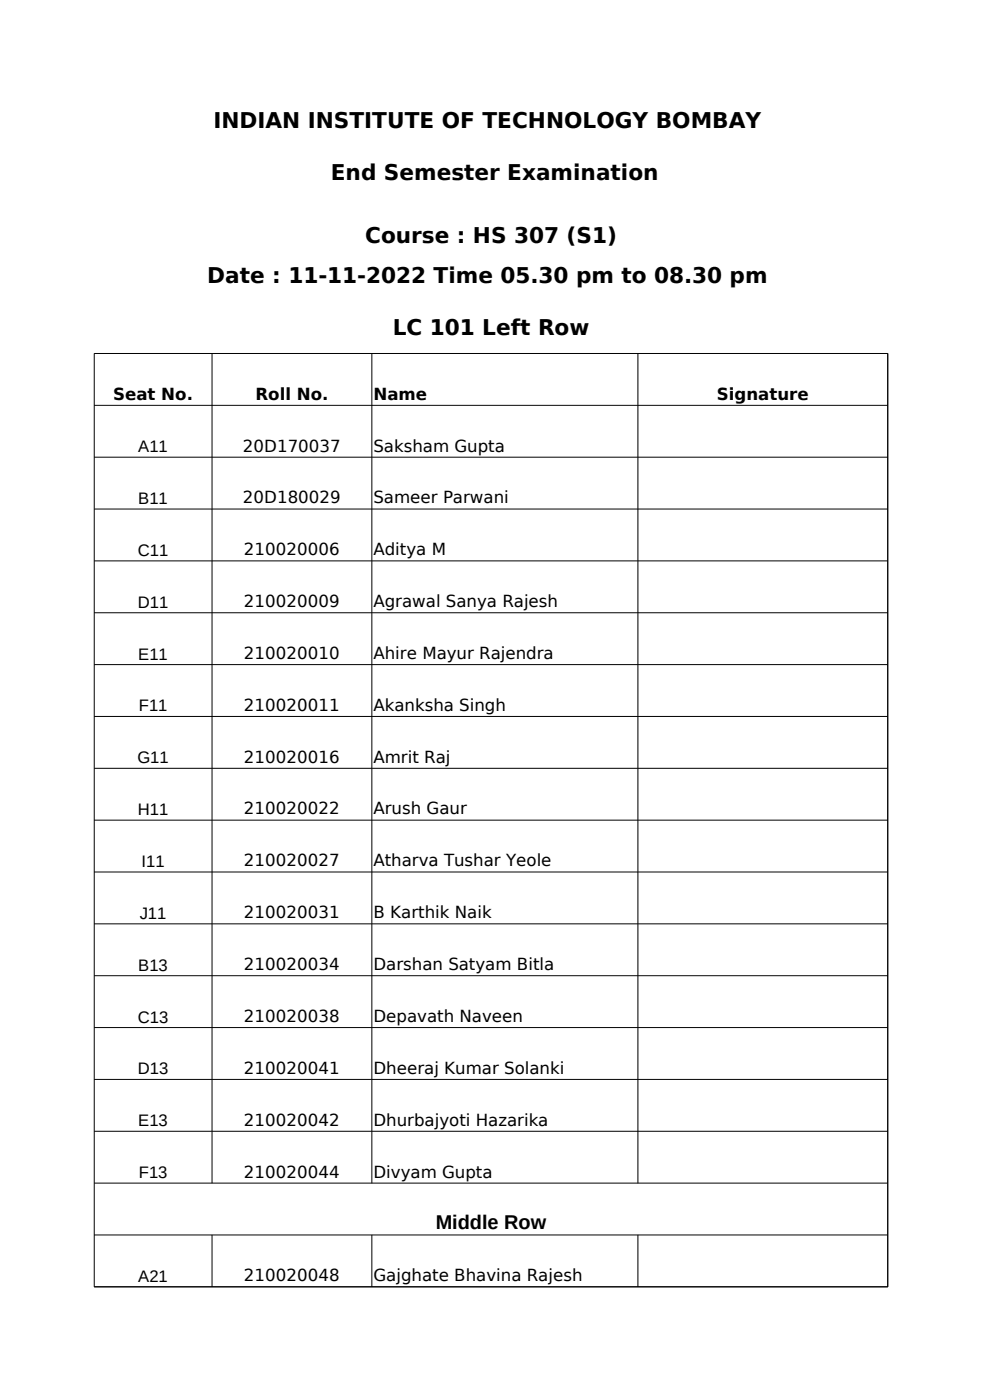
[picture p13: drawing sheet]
<svg xmlns="http://www.w3.org/2000/svg" width="210mm" height="297mm" viewBox="0 0 210 297" stroke-linecap="round" stroke-linejoin="round" font-family="sans-serif">
<defs><g id="words">
<g font-size="4.6">
<text x="45.3" y="27.1">INDIAN INSTITUTE OF TECHNOLOGY BOMBAY</text>
<text x="70.2" y="38.1">End Semester Examination</text>
<text x="77.5" y="51.6">Course : HS 307 (S1)</text>
<text x="44" y="60.1">Date : 11-11-2022 Time 05.30 pm to 08.30 pm</text>
<text x="83.3" y="71.1">LC 101 Left Row</text>
</g>
<text font-size="4.2" x="92.4" y="260.8">Middle Row</text>
<g font-size="3.5">
<text x="24" y="84.8">Seat No.</text>
<text x="54.2" y="84.8">Roll No.</text>
<text x="79.2" y="84.8">Name</text>
<text x="152.1" y="84.8">Signature</text>
<text x="29.3" y="95.9">A11</text>
<text x="51.5" y="95.8">20D170037</text>
<text x="79.2" y="95.8">Saksham Gupta</text>
<text x="29.3" y="106.9">B11</text>
<text x="51.5" y="106.8">20D180029</text>
<text x="79.2" y="106.8">Sameer Parwani</text>
<text x="29.2" y="117.9">C11</text>
<text x="51.8" y="117.8">210020006</text>
<text x="79.2" y="117.8">Aditya M</text>
<text x="29.2" y="128.9">D11</text>
<text x="51.8" y="128.8">210020009</text>
<text x="79.2" y="128.8">Agrawal Sanya Rajesh</text>
<text x="29.3" y="139.9">E11</text>
<text x="51.8" y="139.8">210020010</text>
<text x="79.2" y="139.8">Ahire Mayur Rajendra</text>
<text x="29.5" y="150.9">F11</text>
<text x="51.8" y="150.8">210020011</text>
<text x="79.2" y="150.8">Akanksha Singh</text>
<text x="29.1" y="161.9">G11</text>
<text x="51.8" y="161.8">210020016</text>
<text x="79.2" y="161.8">Amrit Raj</text>
<text x="29.2" y="172.9">H11</text>
<text x="51.8" y="172.8">210020022</text>
<text x="79.2" y="172.8">Arush Gaur</text>
<text x="30" y="183.9">I11</text>
<text x="51.8" y="183.8">210020027</text>
<text x="79.2" y="183.8">Atharva Tushar Yeole</text>
<text x="29.6" y="194.9">J11</text>
<text x="51.8" y="194.8">210020031</text>
<text x="79.2" y="194.8">B Karthik Naik</text>
<text x="29.3" y="205.9">B13</text>
<text x="51.8" y="205.8">210020034</text>
<text x="79.2" y="205.8">Darshan Satyam Bitla</text>
<text x="29.2" y="216.9">C13</text>
<text x="51.8" y="216.8">210020038</text>
<text x="79.2" y="216.8">Depavath Naveen</text>
<text x="29.2" y="227.9">D13</text>
<text x="51.8" y="227.8">210020041</text>
<text x="79.2" y="227.8">Dheeraj Kumar Solanki</text>
<text x="29.3" y="238.9">E13</text>
<text x="51.8" y="238.8">210020042</text>
<text x="79.2" y="238.8">Dhurbajyoti Hazarika</text>
<text x="29.5" y="249.9">F13</text>
<text x="51.8" y="249.8">210020044</text>
<text x="79.2" y="249.8">Divyam Gupta</text>
<text x="29.3" y="271.9">A21</text>
<text x="51.8" y="271.8">210020048</text>
<text x="79.2" y="271.8">Gajghate Bhavina Rajesh</text>
</g>
</g></defs>
<g fill="none" stroke="#000" stroke-width=".21">
<path d="M20 75h168.3v198h-168.3zM45 75v176M78.9 75v176M135.3 75v176M20 86h168.3M20 97h168.3M20 108h168.3M20 119h168.3M20 130h168.3M20 141h168.3M20 152h168.3M20 163h168.3"/>
<path d="M20 174h168.3M20 185h168.3M20 196h168.3M20 207h168.3M20 218h168.3M20 229h168.3M20 240h168.3M20 251h168.3M20 262h168.3M45 262v11M78.9 262v11M135.3 262v11"/>
</g>
<use href="#words"/>
</svg>
